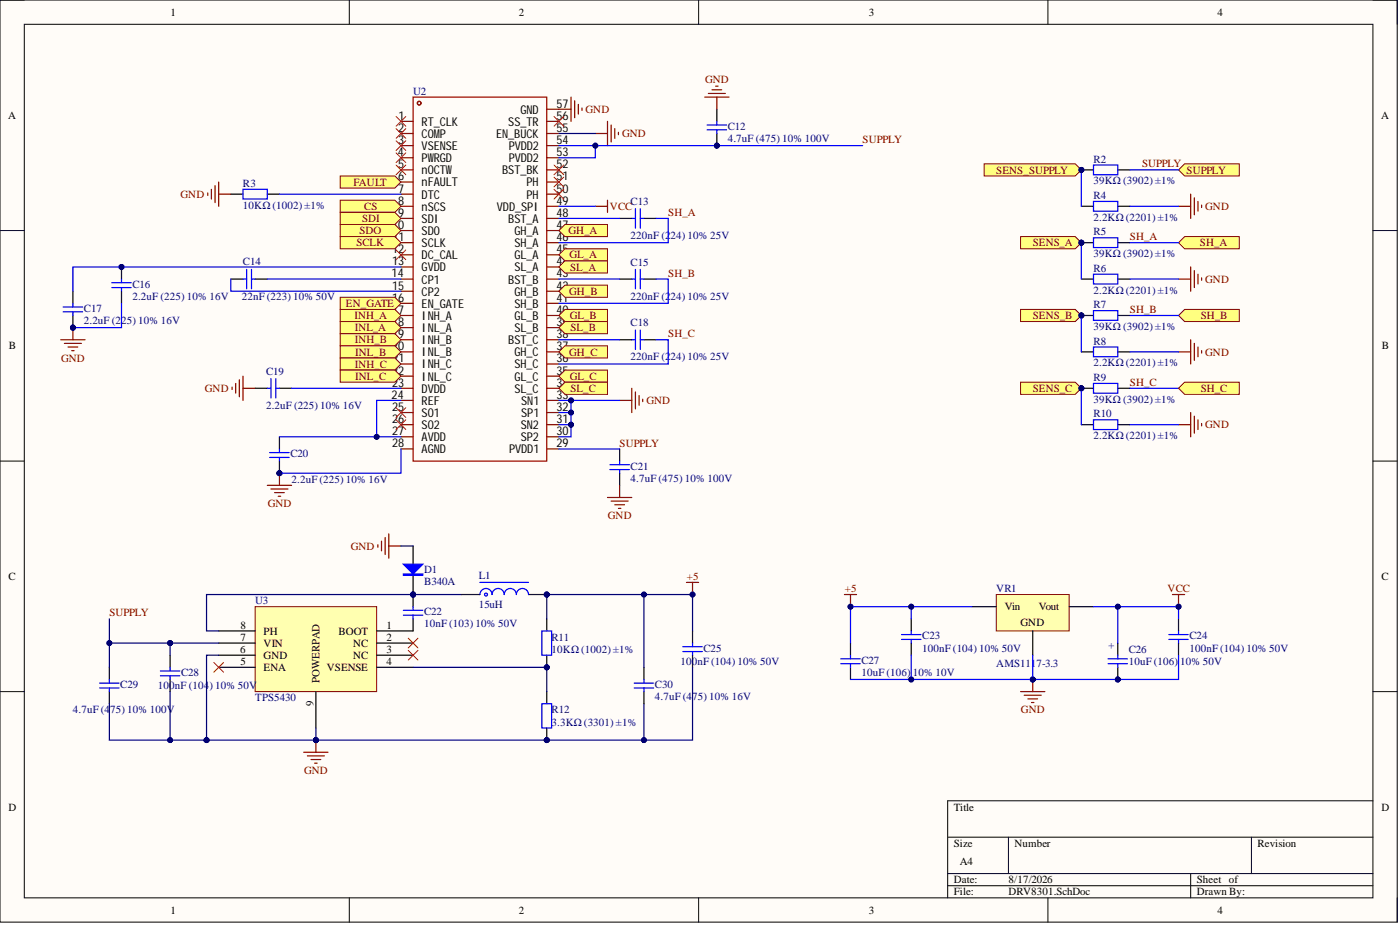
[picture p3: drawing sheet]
<svg xmlns="http://www.w3.org/2000/svg" width="292mm" height="193mm" viewBox="0 0 292 193" stroke-linecap="round" stroke-linejoin="round" font-family="sans-serif">
<defs><g id="words">
<g font-size="2.5">
<text x="108.6" y="23.7">GND</text>
<text x="116.1" y="22.4">57</text>
<text x="83.1" y="27.5">2</text>
<text x="83.1" y="25">1</text>
<text x="88" y="26.2">RT_CLK</text>
<text x="88" y="28.8">COMP</text>
<text x="103.5" y="28.8">EN_BUCK</text>
<text x="106" y="26.2">SS_TR</text>
<text x="116.1" y="27.5">55</text>
<text x="116.1" y="25">56</text>
<text x="83" y="32.6">4</text>
<text x="83.1" y="30">3</text>
<text x="83.1" y="35.1">5</text>
<text x="88" y="31.3">VSENSE</text>
<text x="88" y="33.8">PWRGD</text>
<text x="106.1" y="33.8">PVDD2</text>
<text x="106.1" y="31.3">PVDD2</text>
<text x="116.1" y="35.1">52</text>
<text x="116.1" y="32.6">53</text>
<text x="116.1" y="30">54</text>
<text x="83.1" y="37.6">6</text>
<text x="83.1" y="40.2">7</text>
<text x="88" y="36.4">nOCTW</text>
<text x="88" y="38.9">nFAULT</text>
<text x="88" y="41.4">DTC</text>
<text x="104.8" y="36.4">BST_BK</text>
<text x="109.8" y="41.4">PH</text>
<text x="109.8" y="38.9">PH</text>
<text x="116.1" y="40.2">50</text>
<text x="116.1" y="37.6">51</text>
<text x="81.8" y="47.8">10</text>
<text x="83.1" y="42.7">8</text>
<text x="83.1" y="45.2">9</text>
<text x="88" y="44">nSCS</text>
<text x="88" y="46.5">SDI</text>
<text x="103.7" y="44">VDD_SPI</text>
<text x="106" y="46.5">BST_A</text>
<text x="116.1" y="47.8">47</text>
<text x="116.1" y="45.2">48</text>
<text x="116.1" y="42.7">49</text>
<text x="81.8" y="52.8">12</text>
<text x="81.9" y="50.3">11</text>
<text x="88" y="49">SDO</text>
<text x="88" y="51.6">SCLK</text>
<text x="107.3" y="51.6">SH_A</text>
<text x="107.3" y="49">GH_A</text>
<text x="116.1" y="52.8">45</text>
<text x="116.1" y="50.3">46</text>
<text x="81.7" y="57.9">14</text>
<text x="81.8" y="55.4">13</text>
<text x="88" y="54.1">DC_CAL</text>
<text x="88" y="56.6">GVDD</text>
<text x="88" y="59.2">CP1</text>
<text x="106" y="59.2">BST_B</text>
<text x="107.3" y="56.6">SL_A</text>
<text x="107.3" y="54.1">GL_A</text>
<text x="116.1" y="57.9">43</text>
<text x="116.1" y="55.4">44</text>
<text x="81.8" y="60.4">15</text>
<text x="81.8" y="62.9">16</text>
<text x="81.8" y="65.5">17</text>
<text x="88" y="61.7">CP2</text>
<text x="88" y="64.2">EN_GATE</text>
<text x="107.3" y="64.2">SH_B</text>
<text x="107.3" y="61.7">GH_B</text>
<text x="116.1" y="65.5">40</text>
<text x="116.1" y="62.9">41</text>
<text x="116.1" y="60.4">42</text>
<text x="81.8" y="68">18</text>
<text x="81.8" y="70.5">19</text>
<text x="88" y="66.7">INH_A</text>
<text x="88" y="69.3">INL_A</text>
<text x="88" y="71.8">INH_B</text>
<text x="106" y="71.8">BST_C</text>
<text x="107.3" y="69.3">SL_B</text>
<text x="107.3" y="66.7">GL_B</text>
<text x="116.1" y="70.5">38</text>
<text x="116.1" y="68">39</text>
<text x="81.8" y="73.1">20</text>
<text x="81.9" y="75.6">21</text>
<text x="88" y="74.3">INL_B</text>
<text x="88" y="76.9">INH_C</text>
<text x="107.3" y="76.9">SH_C</text>
<text x="107.3" y="74.3">GH_C</text>
<text x="116.1" y="75.6">36</text>
<text x="116.1" y="73.1">37</text>
<text x="81.7" y="83.2">24</text>
<text x="81.8" y="78.1">22</text>
<text x="81.8" y="80.7">23</text>
<text x="88" y="79.4">INL_C</text>
<text x="88" y="81.9">DVDD</text>
<text x="107.3" y="81.9">SL_C</text>
<text x="107.3" y="79.4">GL_C</text>
<text x="116.1" y="83.2">33</text>
<text x="116.1" y="80.7">34</text>
<text x="116.1" y="78.1">35</text>
<text x="81.8" y="85.7">25</text>
<text x="81.8" y="88.3">26</text>
<text x="88" y="84.5">REF</text>
<text x="88" y="87">SO1</text>
<text x="88" y="89.5">SO2</text>
<text x="108.7" y="89.5">SN2</text>
<text x="108.8" y="87">SP1</text>
<text x="108.8" y="84.5">SN1</text>
<text x="116.1" y="88.3">31</text>
<text x="116.1" y="85.7">32</text>
<text x="81.8" y="90.8">27</text>
<text x="81.8" y="93.3">28</text>
<text x="88" y="92.1">AVDD</text>
<text x="88" y="94.6">AGND</text>
<text x="106.2" y="94.6">PVDD1</text>
<text x="108.7" y="92.1">SP2</text>
<text x="116.1" y="93.3">29</text>
<text x="116.1" y="90.8">30</text>
</g>
<g font-size="2.3">
<text x="35.6" y="3.3">1</text>
<text x="108.2" y="3.3">2</text>
<text x="181.3" y="3.3">3</text>
<text x="254" y="3.3">4</text>
<text x="1.7" y="24.8">A</text>
<text x="288.1" y="24.8">A</text>
<text x="1.9" y="72.9">B</text>
<text x="288.3" y="72.9">B</text>
<text x="1.8" y="121">C</text>
<text x="288.2" y="121">C</text>
<text x="50.2" y="131.1">8</text>
<text x="80.6" y="131.1">1</text>
<text x="209.6" y="127.3">Vin</text>
<text x="212.9" y="130.6">GND</text>
<text x="216.7" y="127.3">Vout</text>
<text x="50.1" y="136.2">6</text>
<text x="50.2" y="133.6">7</text>
<text x="55" y="137.4">GND</text>
<text x="55" y="134.9">VIN</text>
<text x="55" y="132.4">PH</text>
<text x="70.6" y="132.4">BOOT</text>
<text x="73.7" y="134.9">NC</text>
<text x="73.7" y="137.4">NC</text>
<text x="80.6" y="133.6">2</text>
<text x="80.6" y="136.2">3</text>
<text x="50.2" y="138.7">5</text>
<text x="55" y="140">ENA</text>
<text x="66.7" y="142.5" transform="rotate(-90 66.7 142.5)">POWERPAD</text>
<text x="68.2" y="140">VSENSE</text>
<text x="80.6" y="138.7">4</text>
<text x="65.4" y="147.3" transform="rotate(-90 65.4 147.3)">9</text>
<text x="1.8" y="169.1">D</text>
<text x="199" y="169.1">Title</text>
<text x="288.2" y="169.1">D</text>
<text x="199" y="176.7">Size</text>
<text x="211.7" y="176.7">Number</text>
<text x="262.4" y="176.7">Revision</text>
<text x="199" y="184.3">Date:</text>
<text x="200.3" y="180.5">A4</text>
<text x="210.4" y="184.3">8/17/2026</text>
<text x="249.7" y="184.3">Sheet of</text>
<text x="35.6" y="190.6">1</text>
<text x="108.2" y="190.6">2</text>
<text x="181.3" y="190.6">3</text>
<text x="199" y="186.8">File:</text>
<text x="210.4" y="186.8">DRV8301.SchDoc</text>
<text x="249.7" y="186.8">Drawn By:</text>
<text x="254" y="190.6">4</text>
</g>
<g font-size="2.3" fill="#800000">
<text x="147.1" y="17.2">GND</text>
<text x="122.2" y="23.5">GND</text>
<text x="129.8" y="28.6">GND</text>
<text x="180" y="29.9">SUPPLY</text>
<text x="238.3" y="34.9">SUPPLY</text>
<text x="37.7" y="41.3">GND</text>
<text x="73.8" y="38.7">FAULT</text>
<text x="207.9" y="36.2">SENS_SUPPLY</text>
<text x="247.6" y="36.2">SUPPLY</text>
<text x="75.5" y="46.3">SDI</text>
<text x="76" y="43.8">CS</text>
<text x="127.3" y="43.8">VCC</text>
<text x="139.4" y="45.1">SH_A</text>
<text x="251.5" y="43.8">GND</text>
<text x="74.4" y="51.4">SCLK</text>
<text x="75" y="48.9">SDO</text>
<text x="118.6" y="48.9">GH_A</text>
<text x="118.8" y="53.9">GL_A</text>
<text x="215.5" y="51.4">SENS_A</text>
<text x="235.8" y="50.1">SH_A</text>
<text x="250.4" y="51.4">SH_A</text>
<text x="119" y="56.5">SL_A</text>
<text x="139.4" y="57.7">SH_B</text>
<text x="251.5" y="59">GND</text>
<text x="72.2" y="64">EN_GATE</text>
<text x="118.7" y="61.5">GH_B</text>
<text x="235.8" y="65.3">SH_B</text>
<text x="73.9" y="66.6">INH_A</text>
<text x="74" y="69.1">INL_A</text>
<text x="74" y="71.6">INH_B</text>
<text x="118.9" y="66.6">GL_B</text>
<text x="119.1" y="69.1">SL_B</text>
<text x="139.4" y="70.4">SH_C</text>
<text x="215.5" y="66.6">SENS_B</text>
<text x="250.5" y="66.6">SH_B</text>
<text x="12.8" y="75.4">GND</text>
<text x="74" y="76.7">INH_C</text>
<text x="74.1" y="74.2">INL_B</text>
<text x="118.7" y="74.2">GH_C</text>
<text x="251.5" y="74.2">GND</text>
<text x="42.8" y="81.8">GND</text>
<text x="74.1" y="79.2">INL_C</text>
<text x="118.9" y="79.2">GL_C</text>
<text x="119.1" y="81.8">SL_C</text>
<text x="215.5" y="81.8">SENS_C</text>
<text x="235.8" y="80.5">SH_C</text>
<text x="250.5" y="81.8">SH_C</text>
<text x="134.9" y="84.3">GND</text>
<text x="251.5" y="89.4">GND</text>
<text x="129.3" y="93.2">SUPPLY</text>
<text x="55.9" y="105.8">GND</text>
<text x="126.8" y="108.3">GND</text>
<text x="73.2" y="114.7">GND</text>
<text x="143.3" y="121">+5</text>
<text x="176.3" y="123.5">+5</text>
<text x="243.6" y="123.5">VCC</text>
<text x="22.8" y="128.6">SUPPLY</text>
<text x="213" y="148.8">GND</text>
<text x="63.5" y="161.5">GND</text>
</g>
<g font-size="2.3" fill="#000080">
<text x="86.2" y="19.7">U2</text>
<text x="151.8" y="27.1">C12</text>
<text x="151.8" y="29.6">4.7uF (475) 10% 100V</text>
<text x="228.1" y="33.9">R2</text>
<text x="50.7" y="39">R3</text>
<text x="228.1" y="38.5">39KΩ (3902) ±1%</text>
<text x="228.1" y="41.5">R4</text>
<text x="50.7" y="43.5">10KΩ (1002) ±1%</text>
<text x="131.6" y="42.8">C13</text>
<text x="228.1" y="46.1">2.2KΩ (2201) ±1%</text>
<text x="131.6" y="49.9">220nF (2</text>
<text x="139.9" y="49.9">24) 10% 25V</text>
<text x="228.1" y="49.1">R5</text>
<text x="228.1" y="53.7">39KΩ (3902) ±1%</text>
<text x="27.6" y="60">C16</text>
<text x="50.7" y="55.2">C14</text>
<text x="131.6" y="55.4">C15</text>
<text x="228.1" y="56.7">R6</text>
<text x="17.5" y="65.1">C17</text>
<text x="27.6" y="62.5">2.2uF (225) 10% 16V</text>
<text x="50.4" y="62.5">22nF (223) 10% 50V</text>
<text x="131.6" y="62.5">220nF (2</text>
<text x="139.9" y="62.5">24) 10% 25V</text>
<text x="228.1" y="64.3">R7</text>
<text x="228.1" y="61.3">2.2KΩ (2201) ±1%</text>
<text x="17.5" y="67.6">2.2uF (225) 10% 16V</text>
<text x="131.6" y="68.1">C18</text>
<text x="228.1" y="68.9">39KΩ (3902) ±1%</text>
<text x="228.1" y="71.9">R8</text>
<text x="131.6" y="75.2">220nF (2</text>
<text x="139.9" y="75.2">24) 10% 25V</text>
<text x="228.1" y="76.4">2.2KΩ (2201) ±1%</text>
<text x="55.5" y="78.2">C19</text>
<text x="228.1" y="79.5">R9</text>
<text x="55.5" y="85.3">2.2uF (225) 10% 16V</text>
<text x="228.1" y="84">39KΩ (3902) ±1%</text>
<text x="228.1" y="87.1">R10</text>
<text x="60.6" y="95.4">C20</text>
<text x="228.1" y="91.6">2.2KΩ (2201) ±1%</text>
<text x="60.8" y="100.7">2.2uF (225) 10% 16V</text>
<text x="131.6" y="98">C21</text>
<text x="131.6" y="100.5">4.7uF (475) 10% 100V</text>
<text x="88.5" y="119.5">D1</text>
<text x="88.5" y="122">B340A</text>
<text x="99.9" y="120.7">L1</text>
<text x="207.9" y="123.5">VR1</text>
<text x="53.2" y="126.1">U3</text>
<text x="88.5" y="128.3">C22</text>
<text x="88.5" y="130.9">10nF (103) 10% 50V</text>
<text x="99.9" y="126.8">15uH</text>
<text x="115.1" y="133.6">R11</text>
<text x="115.1" y="136.2">10KΩ (1002) ±1%</text>
<text x="146.8" y="135.9">C25</text>
<text x="192.4" y="133.4">C23</text>
<text x="192.4" y="135.9">100nF (104) 10% 50V</text>
<text x="232.5" y="135.4" transform="rotate(-90 232.5 135.4)">+</text>
<text x="235.5" y="136.2">C26</text>
<text x="248.2" y="133.4">C24</text>
<text x="248.2" y="135.9">100nF (104) 10% 50V</text>
<text x="25.1" y="143.5">C29</text>
<text x="33" y="143.8">100nF (104</text>
<text x="37.8" y="141">C28</text>
<text x="43.7" y="143.8">) 10% 50V</text>
<text x="136.6" y="143.5">C30</text>
<text x="142" y="138.7">100nF (104) 10% 50V</text>
<text x="179.7" y="138.5">C27</text>
<text x="179.7" y="141">10uF (106)</text>
<text x="190.5" y="141">10% 10V</text>
<text x="207.9" y="139.2">AMS1117-3.3</text>
<text x="235.5" y="138.7">10uF (106)</text>
<text x="246.2" y="138.7">10% 50V</text>
<text x="15.2" y="148.8">4.7uF (4</text>
<text x="23" y="148.8">75) 10% 100V</text>
<text x="53.2" y="146.3">TPS5430</text>
<text x="115.1" y="148.8">R12</text>
<text x="136.6" y="146.1">4.7uF (475) 10% 16V</text>
<text x="115.1" y="151.4">3.3KΩ (3301) ±1%</text>
</g>
</g></defs>
<path d="M0 0h291.5v192.4h-291.5z" fill-rule="evenodd" fill="#fffcf8"/>
<path d="M0 0h291.5v192.4h-291.5z" fill="none" stroke="#000" stroke-width=".21"/>
<path d="M5.1 5.1h281.4v182.2h-281.4z" fill-rule="evenodd" fill="#fffcf8"/>
<g fill="none" stroke="#000" stroke-width=".21">
<path d="M0 0h5.1M5.1 5.1h281.4v182.2h-281.4zM72.9 0v5.1M145.8 0v5.1M218.6 0v5.1M286.5 0h5v5.1M0 48.1h5.1M286.5 48.1h5M0 96.2h5.1M286.5 96.2h5M0 144.3h5.1M286.5 144.3h5"/>
<path d="M197.7 174.7h88.8M210.4 174.7v7.5M261.1 174.7v7.5M286.5 167.1h-88.8v20.2M72.9 187.3v5.1M145.8 187.3v5.1M197.7 182.2h88.8M197.7 184.8h88.8M218.6 187.3v5.1M248.4 182.2v5.1M291.5 187.3v5.1"/>
</g>
<path d="M48.2 40.5h2.5M55.8 40.5h2.5" fill="none" stroke="#000" stroke-width=".25"/>
<path d="M50.7 39.5h5.1v2h-5.1z" fill="none" stroke="#00f" stroke-width=".25"/>
<circle cx="15.2" cy="68.3" r=".51" fill="#000080"/>
<circle cx="15.2" cy="68.3" r=".51" fill="none" stroke="#000080" stroke-width=".21"/>
<path d="M15.2 65.8v2.5" fill="none" stroke="#000" stroke-width=".25"/>
<circle cx="15.2" cy="68.3" r=".51" fill="#000080"/>
<circle cx="15.2" cy="68.3" r=".51" fill="none" stroke="#000080" stroke-width=".21"/>
<path d="M15.2 60.8v2.5" fill="none" stroke="#000" stroke-width=".25"/>
<path d="M13.2 64h4M13.2 65.1h4M15.2 63.3v.7M15.2 65.1v.7" fill="none" stroke="#00f" stroke-width=".25"/>
<circle cx="25.3" cy="55.7" r=".51" fill="#000080"/>
<circle cx="25.3" cy="55.7" r=".51" fill="none" stroke="#000080" stroke-width=".21"/>
<path d="M25.3 55.7v2.5M25.3 60.8v2.5" fill="none" stroke="#000" stroke-width=".25"/>
<circle cx="25.3" cy="55.7" r=".51" fill="#000080"/>
<circle cx="25.3" cy="55.7" r=".51" fill="none" stroke="#000080" stroke-width=".21"/>
<path d="M23.3 59h4.1M23.3 60h4.1M25.3 58.2v.8M25.3 60v.8M50.7 58.2h.8M51.5 56.2v4M52.5 56.2v4M52.5 58.2h.7M56.5 79v4M57.5 79v4M55.8 81h.7M57.5 81h.8" fill="none" stroke="#00f" stroke-width=".25"/>
<path d="M48.2 58.2h2.5M53.2 58.2h2.6M53.2 81h2.6M58.3 81h2.5" fill="none" stroke="#000" stroke-width=".25"/>
<circle cx="58.3" cy="98.7" r=".51" fill="#000080"/>
<circle cx="58.3" cy="98.7" r=".51" fill="none" stroke="#000080" stroke-width=".21"/>
<path d="M58.3 96.2v2.5" fill="none" stroke="#000" stroke-width=".25"/>
<circle cx="58.3" cy="98.7" r=".51" fill="#000080"/>
<circle cx="58.3" cy="98.7" r=".51" fill="none" stroke="#000080" stroke-width=".21"/>
<path d="M58.3 91.1v2.6" fill="none" stroke="#000" stroke-width=".25"/>
<path d="M56.3 94.4h4M56.3 95.4h4M58.3 93.7v.7M58.3 95.4v.8" fill="none" stroke="#00f" stroke-width=".25"/>
<circle cx="149.6" cy="30.4" r=".51" fill="#000080"/>
<circle cx="149.6" cy="30.4" r=".51" fill="none" stroke="#000080" stroke-width=".21"/>
<path d="M149.6 27.8v2.6" fill="none" stroke="#000" stroke-width=".25"/>
<circle cx="149.6" cy="30.4" r=".51" fill="#000080"/>
<circle cx="149.6" cy="30.4" r=".51" fill="none" stroke="#000080" stroke-width=".21"/>
<path d="M149.6 22.8v2.5M129.3 45.6h2.5M129.3 58.2h2.5M134.4 45.6h2.5M134.4 58.2h2.5M129.3 70.9h2.5M134.4 70.9h2.5M129.3 93.7v2.5M129.3 98.7v2.6" fill="none" stroke="#000" stroke-width=".25"/>
<g fill="none" stroke="#00f" stroke-width=".25">
<path d="M147.5 26.1h4.1M147.5 27.1h4.1M149.6 25.3v.8M149.6 27.1v.7M131.8 45.6h.8M131.8 58.2h.8M132.6 43.5v4.1M132.6 56.2v4M133.6 43.5v4.1M133.6 56.2v4M133.6 45.6h.8M133.6 58.2h.8"/>
<path d="M131.8 70.9h.8M132.6 68.9v4M133.6 68.9v4M133.6 70.9h.8M127.3 96.9h4M127.3 98h4M129.3 96.2v.7M129.3 98v.7"/>
</g>
<g fill="none" stroke="#a00000" stroke-width=".25">
<path d="M86.2 20.3h27.9v75.9h-27.9z"/>
<circle cx="87.5" cy="21.5" r=".38"/>
</g>
<g fill="none" stroke="#800" stroke-width=".25">
<path d="M83.7 25.3h2.5M83.7 27.8h2.5M83.7 30.4h2.5M83.7 32.9h2.5M83.7 35.4h2.5M83.7 38h2.5M114.1 25.3h2.5M114.1 27.8h2.5M114.1 30.4h2.5M114.1 32.9h2.5M114.1 35.4h2.5M114.1 38h2.5"/>
<path d="M114.1 22.8h2.5M83.7 40.5h2.5M83.7 43h2.5M83.7 45.6h2.5M83.7 48.1h2.5M83.7 50.6h2.5M83.7 53.2h2.5M83.7 55.7h2.5M83.7 58.2h2.5M114.1 40.5h2.5M114.1 43h2.5M114.1 45.6h2.5"/>
<path d="M114.1 48.1h2.5M114.1 50.6h2.5M114.1 53.2h2.5M114.1 55.7h2.5M114.1 58.2h2.5M83.7 60.8h2.5M83.7 63.3h2.5M83.7 65.8h2.5M83.7 68.3h2.5M83.7 70.9h2.5M83.7 73.4h2.5M83.7 75.9h2.5"/>
<path d="M83.7 78.5h2.5M114.1 60.8h2.5M114.1 63.3h2.5M114.1 65.8h2.5M114.1 68.3h2.5M114.1 70.9h2.5M114.1 73.4h2.5M114.1 75.9h2.5M114.1 78.5h2.5M83.7 81h2.5M83.7 83.5h2.5M83.7 86.1h2.5"/>
<path d="M83.7 88.6h2.5M83.7 91.1h2.5M83.7 93.7h2.5M114.1 81h2.5M114.1 83.5h2.5M114.1 86.1h2.5M114.1 88.6h2.5M114.1 91.1h2.5M114.1 93.7h2.5"/>
</g>
<circle cx="225.6" cy="35.4" r=".51" fill="#000080"/>
<circle cx="225.6" cy="35.4" r=".51" fill="none" stroke="#000080" stroke-width=".21"/>
<path d="M225.6 35.4h2.5M233.2 35.4h2.6" fill="none" stroke="#000" stroke-width=".25"/>
<circle cx="225.6" cy="35.4" r=".51" fill="#000080"/>
<circle cx="225.6" cy="35.4" r=".51" fill="none" stroke="#000080" stroke-width=".21"/>
<path d="M228.1 34.4h5.1v2.1h-5.1z" fill="none" stroke="#00f" stroke-width=".25"/>
<circle cx="225.6" cy="50.6" r=".51" fill="#000080"/>
<circle cx="225.6" cy="50.6" r=".51" fill="none" stroke="#000080" stroke-width=".21"/>
<path d="M225.6 50.6h2.5M233.2 50.6h2.6" fill="none" stroke="#000" stroke-width=".25"/>
<circle cx="225.6" cy="50.6" r=".51" fill="#000080"/>
<circle cx="225.6" cy="50.6" r=".51" fill="none" stroke="#000080" stroke-width=".21"/>
<path d="M228.1 49.6h5.1v2h-5.1z" fill="none" stroke="#00f" stroke-width=".25"/>
<circle cx="225.6" cy="65.8" r=".51" fill="#000080"/>
<circle cx="225.6" cy="65.8" r=".51" fill="none" stroke="#000080" stroke-width=".21"/>
<path d="M225.6 65.8h2.5M233.2 65.8h2.6" fill="none" stroke="#000" stroke-width=".25"/>
<circle cx="225.6" cy="65.8" r=".51" fill="#000080"/>
<circle cx="225.6" cy="65.8" r=".51" fill="none" stroke="#000080" stroke-width=".21"/>
<path d="M228.1 64.8h5.1v2h-5.1z" fill="none" stroke="#00f" stroke-width=".25"/>
<circle cx="225.6" cy="81" r=".51" fill="#000080"/>
<circle cx="225.6" cy="81" r=".51" fill="none" stroke="#000080" stroke-width=".21"/>
<path d="M225.6 81h2.5M233.2 81h2.6" fill="none" stroke="#000" stroke-width=".25"/>
<circle cx="225.6" cy="81" r=".51" fill="#000080"/>
<circle cx="225.6" cy="81" r=".51" fill="none" stroke="#000080" stroke-width=".21"/>
<path d="M228.1 42h5.1v2h-5.1zM228.1 57.2h5.1v2h-5.1zM228.1 80h5.1v2h-5.1zM228.1 72.4h5.1v2h-5.1zM228.1 87.6h5.1v2h-5.1z" fill="none" stroke="#00f" stroke-width=".25"/>
<path d="M225.6 43h2.5M225.6 58.2h2.5M233.2 43h2.6M233.2 58.2h2.6M225.6 73.4h2.5M233.2 73.4h2.6M225.6 88.6h2.5M233.2 88.6h2.6" fill="none" stroke="#000" stroke-width=".25"/>
<path d="M205.3 34.2h19l1.3 1.2-1.3 1.3h-19z" fill-rule="evenodd" fill="#ffff80"/>
<path d="M205.3 34.2h19l1.3 1.2-1.3 1.3h-19z" fill="none" stroke="#800000" stroke-width=".21"/>
<circle cx="225.6" cy="35.4" r=".51" fill="#000080"/>
<circle cx="225.6" cy="35.4" r=".51" fill="none" stroke="#000080" stroke-width=".21"/>
<path d="M212.9 49.4h11.4l1.3 1.2-1.3 1.3h-11.4z" fill-rule="evenodd" fill="#ffff80"/>
<path d="M212.9 49.4h11.4l1.3 1.2-1.3 1.3h-11.4z" fill="none" stroke="#800000" stroke-width=".21"/>
<circle cx="225.6" cy="50.6" r=".51" fill="#000080"/>
<circle cx="225.6" cy="50.6" r=".51" fill="none" stroke="#000080" stroke-width=".21"/>
<path d="M212.9 79.7h11.4l1.3 1.3-1.3 1.3h-11.4z" fill-rule="evenodd" fill="#ffff80"/>
<path d="M212.9 79.7h11.4l1.3 1.3-1.3 1.3h-11.4z" fill="none" stroke="#800000" stroke-width=".21"/>
<circle cx="225.6" cy="81" r=".51" fill="#000080"/>
<circle cx="225.6" cy="81" r=".51" fill="none" stroke="#000080" stroke-width=".21"/>
<path d="M212.9 64.5h11.4l1.3 1.3-1.3 1.3h-11.4z" fill-rule="evenodd" fill="#ffff80"/>
<path d="M212.9 64.5h11.4l1.3 1.3-1.3 1.3h-11.4z" fill="none" stroke="#800000" stroke-width=".21"/>
<circle cx="225.6" cy="65.8" r=".51" fill="#000080"/>
<circle cx="225.6" cy="65.8" r=".51" fill="none" stroke="#000080" stroke-width=".21"/>
<path d="M245.9 35.4l1.3-1.2h11.4v2.5h-11.4z" fill-rule="evenodd" fill="#ffff80"/>
<path d="M245.9 35.4l1.3-1.2h11.4v2.5h-11.4z" fill="none" stroke="#800000" stroke-width=".21"/>
<path d="M245.9 50.6l1.3-1.2h11.4v2.5h-11.4z" fill-rule="evenodd" fill="#ffff80"/>
<path d="M245.9 50.6l1.3-1.2h11.4v2.5h-11.4z" fill="none" stroke="#800000" stroke-width=".21"/>
<path d="M245.9 65.8l1.3-1.3h11.4v2.6h-11.4z" fill-rule="evenodd" fill="#ffff80"/>
<path d="M245.9 65.8l1.3-1.3h11.4v2.6h-11.4z" fill="none" stroke="#800000" stroke-width=".21"/>
<g fill="none" stroke="#800000" stroke-width=".25">
<path d="M245.9 43h2.5M245.9 58.2h2.5M248.4 40.5v5.1M248.4 55.7v5.1M249.2 41.3v3.5M249.2 56.5v3.5M249.9 42v2M249.9 57.2v2M250.7 42.8v.5M250.7 58v.5M245.9 73.4h2.5M248.4 70.9v5"/>
<path d="M249.2 71.6v3.6M249.9 72.4v2M250.7 73.2v.5M245.9 88.6h2.5M248.4 86.1v5M249.2 86.8v3.6M249.9 87.6v2M250.7 88.3v.5"/>
</g>
<path d="M207.9 124h15.2v7.6h-15.2z" fill-rule="evenodd" fill="#ffffb0"/>
<path d="M207.9 124h15.2v7.6h-15.2z" fill="none" stroke="#800000" stroke-width=".21"/>
<path d="M177.4 134.2v2.5M177.4 139.2v2.5M190.1 129.1v2.5M190.1 134.2v2.5M202.8 126.6h5.1M215.5 131.6v5.1M223.1 126.6h5M245.9 129.1v2.5M245.9 134.2v2.5" fill="none" stroke="#000" stroke-width=".25"/>
<path d="M175.4 137.4h4.1M175.4 138.5h4.1M177.4 136.7v.7M177.4 138.5v.7M188.1 132.4h4.1M188.1 133.4h4.1M190.1 131.6v.8M190.1 133.4v.8M243.9 132.4h4M243.9 133.4h4M245.9 131.6v.8M245.9 133.4v.8" fill="none" stroke="#00f" stroke-width=".25"/>
<path d="M82.6 31.9l2.1 2M82.6 34.4l2.1 2.1M84.7 31.9l-2.1 2M84.7 34.4l-2.1 2.1" fill="none" stroke="#f00" stroke-width=".21"/>
<path d="M71 36.7h11.4l1.3 1.3-1.3 1.2h-11.4z" fill-rule="evenodd" fill="#ffff80"/>
<path d="M71 36.7h11.4l1.3 1.3-1.3 1.2h-11.4z" fill="none" stroke="#800000" stroke-width=".21"/>
<path d="M44.1 39.5v2M44.9 38.7v3.6M45.6 38v5M43.3 40.3v.5M45.6 40.5h2.6" fill="none" stroke="#800000" stroke-width=".25"/>
<path d="M71 41.8h11.4l1.3 1.2-1.3 1.3h-11.4z" fill-rule="evenodd" fill="#ffff80"/>
<path d="M71 41.8h11.4l1.3 1.2-1.3 1.3h-11.4z" fill="none" stroke="#800000" stroke-width=".21"/>
<path d="M71 44.3h11.4l1.3 1.3-1.3 1.2h-11.4z" fill-rule="evenodd" fill="#ffff80"/>
<path d="M71 44.3h11.4l1.3 1.3-1.3 1.2h-11.4z" fill="none" stroke="#800000" stroke-width=".21"/>
<path d="M71 46.8h11.4l1.3 1.3-1.3 1.3h-11.4z" fill-rule="evenodd" fill="#ffff80"/>
<path d="M71 46.8h11.4l1.3 1.3-1.3 1.3h-11.4z" fill="none" stroke="#800000" stroke-width=".21"/>
<path d="M71 49.4h11.4l1.3 1.2-1.3 1.3h-11.4z" fill-rule="evenodd" fill="#ffff80"/>
<path d="M71 49.4h11.4l1.3 1.2-1.3 1.3h-11.4z" fill="none" stroke="#800000" stroke-width=".21"/>
<path d="M82.6 52.1l2.1 2.1M84.7 52.1l-2.1 2.1" fill="none" stroke="#f00" stroke-width=".21"/>
<path d="M12.7 70.9h5M13.4 71.6h3.6M14.2 72.4h2M15 73.2h.5M15.2 68.3v2.6" fill="none" stroke="#800000" stroke-width=".25"/>
<circle cx="15.2" cy="68.3" r=".51" fill="#000080"/>
<circle cx="15.2" cy="68.3" r=".51" fill="none" stroke="#000080" stroke-width=".21"/>
<path d="M71 62h11.4l1.3 1.3-1.3 1.2h-11.4z" fill-rule="evenodd" fill="#ffff80"/>
<path d="M71 62h11.4l1.3 1.3-1.3 1.2h-11.4z" fill="none" stroke="#800000" stroke-width=".21"/>
<path d="M71 64.5h11.4l1.3 1.3-1.3 1.3h-11.4z" fill-rule="evenodd" fill="#ffff80"/>
<path d="M71 64.5h11.4l1.3 1.3-1.3 1.3h-11.4z" fill="none" stroke="#800000" stroke-width=".21"/>
<path d="M71 67.1h11.4l1.3 1.2-1.3 1.3h-11.4z" fill-rule="evenodd" fill="#ffff80"/>
<path d="M71 67.1h11.4l1.3 1.2-1.3 1.3h-11.4z" fill="none" stroke="#800000" stroke-width=".21"/>
<path d="M71 69.6h11.4l1.3 1.3-1.3 1.2h-11.4z" fill-rule="evenodd" fill="#ffff80"/>
<path d="M71 69.6h11.4l1.3 1.3-1.3 1.2h-11.4z" fill="none" stroke="#800000" stroke-width=".21"/>
<path d="M71 72.1h11.4l1.3 1.3-1.3 1.3h-11.4z" fill-rule="evenodd" fill="#ffff80"/>
<path d="M71 72.1h11.4l1.3 1.3-1.3 1.3h-11.4z" fill="none" stroke="#800000" stroke-width=".21"/>
<path d="M71 74.7h11.4l1.3 1.2-1.3 1.3h-11.4z" fill-rule="evenodd" fill="#ffff80"/>
<path d="M71 74.7h11.4l1.3 1.2-1.3 1.3h-11.4z" fill="none" stroke="#800000" stroke-width=".21"/>
<path d="M71 77.2h11.4l1.3 1.3-1.3 1.2h-11.4z" fill-rule="evenodd" fill="#ffff80"/>
<path d="M71 77.2h11.4l1.3 1.3-1.3 1.2h-11.4z" fill="none" stroke="#800000" stroke-width=".21"/>
<path d="M49.2 80v2M49.9 79.2v3.6M50.7 78.5v5M48.4 80.7v.6M50.7 81h2.5M58.3 98.7v2.6M55.8 101.3h5M56.5 102h3.6M57.3 102.8h2M58.1 103.5h.5" fill="none" stroke="#800000" stroke-width=".25"/>
<circle cx="58.3" cy="98.7" r=".51" fill="#000080"/>
<circle cx="58.3" cy="98.7" r=".51" fill="none" stroke="#000080" stroke-width=".21"/>
<path d="M82.6 85.1l2.1 2M82.6 87.6l2.1 2M84.7 85.1l-2.1 2M84.7 87.6l-2.1 2" fill="none" stroke="#f00" stroke-width=".21"/>
<g fill="none" stroke="#800000" stroke-width=".25">
<path d="M147.8 19.5h3.5M148.5 18.7h2.1M149.3 18h.5M116.6 22.8h2.5M119.1 20.3v5M119.9 21v3.6M120.7 21.8v2M121.4 22.5v.5M147 20.3h5.1M149.6 20.3v2.5M212.9 144.3h5.1M213.7 145h3.5"/>
<path d="M214.5 145.8h2M215.2 146.6h.5M215.5 141.7v2.6"/>
</g>
<circle cx="215.5" cy="141.7" r=".51" fill="#000080"/>
<circle cx="215.5" cy="141.7" r=".51" fill="none" stroke="#000080" stroke-width=".21"/>
<path d="M176.2 124h2.5M177.4 124v2.6" fill="none" stroke="#800000" stroke-width=".25"/>
<circle cx="177.4" cy="126.6" r=".51" fill="#000080"/>
<circle cx="177.4" cy="126.6" r=".51" fill="none" stroke="#000080" stroke-width=".21"/>
<path d="M244.6 124h2.6M245.9 124v2.6" fill="none" stroke="#800000" stroke-width=".25"/>
<circle cx="245.9" cy="126.6" r=".51" fill="#000080"/>
<circle cx="245.9" cy="126.6" r=".51" fill="none" stroke="#000080" stroke-width=".21"/>
<path d="M124.2 43h2.5M126.7 41.8v2.5" fill="none" stroke="#800000" stroke-width=".25"/>
<path d="M116.6 48.1l1.3-1.3h8.8v2.6h-8.8z" fill-rule="evenodd" fill="#ffff80"/>
<path d="M116.6 48.1l1.3-1.3h8.8v2.6h-8.8z" fill="none" stroke="#800000" stroke-width=".21"/>
<path d="M116.6 53.2l1.3-1.3h8.8v2.5h-8.8z" fill-rule="evenodd" fill="#ffff80"/>
<path d="M116.6 53.2l1.3-1.3h8.8v2.5h-8.8z" fill="none" stroke="#800000" stroke-width=".21"/>
<path d="M116.6 55.7l1.3-1.3h8.8v2.6h-8.8z" fill-rule="evenodd" fill="#ffff80"/>
<path d="M116.6 55.7l1.3-1.3h8.8v2.6h-8.8z" fill="none" stroke="#800000" stroke-width=".21"/>
<path d="M116.6 60.8l1.3-1.3h8.8v2.5h-8.8z" fill-rule="evenodd" fill="#ffff80"/>
<path d="M116.6 60.8l1.3-1.3h8.8v2.5h-8.8z" fill="none" stroke="#800000" stroke-width=".21"/>
<path d="M116.6 65.8l1.3-1.3h8.8v2.6h-8.8z" fill-rule="evenodd" fill="#ffff80"/>
<path d="M116.6 65.8l1.3-1.3h8.8v2.6h-8.8z" fill="none" stroke="#800000" stroke-width=".21"/>
<path d="M116.6 68.3l1.3-1.2h8.8v2.5h-8.8z" fill-rule="evenodd" fill="#ffff80"/>
<path d="M116.6 68.3l1.3-1.2h8.8v2.5h-8.8z" fill="none" stroke="#800000" stroke-width=".21"/>
<path d="M116.6 73.4l1.3-1.3h8.8v2.6h-8.8z" fill-rule="evenodd" fill="#ffff80"/>
<path d="M116.6 73.4l1.3-1.3h8.8v2.6h-8.8z" fill="none" stroke="#800000" stroke-width=".21"/>
<path d="M116.6 78.5l1.3-1.3h8.8v2.5h-8.8z" fill-rule="evenodd" fill="#ffff80"/>
<path d="M116.6 78.5l1.3-1.3h8.8v2.5h-8.8z" fill="none" stroke="#800000" stroke-width=".21"/>
<path d="M116.6 81l1.3-1.3h8.8v2.6h-8.8z" fill-rule="evenodd" fill="#ffff80"/>
<path d="M116.6 81l1.3-1.3h8.8v2.6h-8.8z" fill="none" stroke="#800000" stroke-width=".21"/>
<path d="M129.3 83.5h2.5M131.8 81v5.1M132.6 81.8v3.5M133.3 82.5v2M134.1 83.3v.5M126.7 103.8h5.1M127.5 104.5h3.6M128.3 105.3h2M129 106.1h.5M129.3 101.3v2.5" fill="none" stroke="#800000" stroke-width=".25"/>
<circle cx="233.2" cy="141.7" r=".51" fill="#000080"/>
<circle cx="233.2" cy="141.7" r=".51" fill="none" stroke="#000080" stroke-width=".21"/>
<path d="M233.2 139.2v2.5" fill="none" stroke="#000" stroke-width=".25"/>
<circle cx="233.2" cy="141.7" r=".51" fill="#000080"/>
<circle cx="233.2" cy="141.7" r=".51" fill="none" stroke="#000080" stroke-width=".21"/>
<path d="M233.2 134.2v2.5" fill="none" stroke="#000" stroke-width=".25"/>
<path d="M231.2 137.4h4M231.2 138.5h4M233.2 136.7v.7M233.2 138.5v.7" fill="none" stroke="#00f" stroke-width=".25"/>
<path d="M124.2 27.8h2.5M126.7 25.3v5.1M127.5 26.1v3.5M128.3 26.8v2.1M129 27.6v.5" fill="none" stroke="#800000" stroke-width=".25"/>
<g fill="none" stroke="#f00" stroke-width=".21">
<path d="M82.6 29.4l2.1 2M82.6 24.3l2.1 2M82.6 26.8l2.1 2.1M84.7 29.4l-2.1 2M84.7 24.3l-2.1 2M84.7 26.8l-2.1 2.1M115.6 24.3l2 2M115.6 34.4l2 2.1M115.6 37l2 2M115.6 39.5l2 2M117.6 24.3l-2 2M117.6 34.4l-2 2.1"/>
<path d="M117.6 37l-2 2M117.6 39.5l-2 2"/>
</g>
<path d="M53.2 126.6h25.4v17.7h-25.4z" fill-rule="evenodd" fill="#ffffb0"/>
<path d="M53.2 126.6h25.4v17.7h-25.4z" fill="none" stroke="#800000" stroke-width=".21"/>
<path d="M45.6 131.6h7.6M45.6 134.2h7.6M45.6 136.7h7.6M45.6 139.2h7.6M78.6 131.6h7.6M78.6 134.2h7.6M78.6 136.7h7.6M78.6 139.2h7.6M65.9 144.3v7.6" fill="none" stroke="#000" stroke-width=".25"/>
<path d="M78.8 113.7v.5M79.6 112.9v2M80.4 112.1v3.6M81.1 111.4v5M81.1 113.9h2.6M63.4 156.9h5M64.1 157.7h3.6M64.9 158.5h2M65.7 159.2h.5M65.9 154.4v2.5" fill="none" stroke="#800000" stroke-width=".25"/>
<circle cx="65.9" cy="154.4" r=".51" fill="#000080"/>
<circle cx="65.9" cy="154.4" r=".51" fill="none" stroke="#000080" stroke-width=".21"/>
<circle cx="86.2" cy="124" r=".51" fill="#000080"/>
<circle cx="86.2" cy="124" r=".51" fill="none" stroke="#000080" stroke-width=".21"/>
<path d="M86.2 124v2.6M86.2 129.1v2.5" fill="none" stroke="#000" stroke-width=".25"/>
<circle cx="86.2" cy="124" r=".51" fill="#000080"/>
<circle cx="86.2" cy="124" r=".51" fill="none" stroke="#000080" stroke-width=".21"/>
<path d="M84.2 127.3h4M84.2 128.3h4M86.2 126.6v.7M86.2 128.3v.8" fill="none" stroke="#00f" stroke-width=".25"/>
<circle cx="114.1" cy="154.4" r=".51" fill="#000080"/>
<circle cx="114.1" cy="154.4" r=".51" fill="none" stroke="#000080" stroke-width=".21"/>
<path d="M114.1 144.3v2.5M114.1 151.9v2.5" fill="none" stroke="#000" stroke-width=".25"/>
<circle cx="114.1" cy="154.4" r=".51" fill="#000080"/>
<circle cx="114.1" cy="154.4" r=".51" fill="none" stroke="#000080" stroke-width=".21"/>
<path d="M113.1 146.8h2v5.1h-2z" fill="none" stroke="#00f" stroke-width=".25"/>
<circle cx="114.1" cy="139.2" r=".51" fill="#000080"/>
<circle cx="114.1" cy="139.2" r=".51" fill="none" stroke="#000080" stroke-width=".21"/>
<path d="M114.1 129.1v2.5M114.1 136.7v2.5" fill="none" stroke="#000" stroke-width=".25"/>
<circle cx="114.1" cy="139.2" r=".51" fill="#000080"/>
<circle cx="114.1" cy="139.2" r=".51" fill="none" stroke="#000080" stroke-width=".21"/>
<g fill="none" stroke="#00f" stroke-width=".25">
<path d="M225.6 81v7.6M33.5 140h4M35.5 139.2v.8M113.1 131.6h2v5.1h-2zM142.5 134.9h4M142.5 135.9h4M144.5 134.2v.7M144.5 135.9v.8M20.8 142.5h4M20.8 143.5h4M22.8 141.7v.8M22.8 143.5v.8"/>
<path d="M33.5 141h4M35.5 141v.7"/>
</g>
<path d="M22.8 139.2v2.5M35.5 136.7v2.5M144.5 131.6v2.6M144.5 136.7v2.5M22.8 144.3v2.5M35.5 141.7v2.6" fill="none" stroke="#000" stroke-width=".25"/>
<path d="M44.6 138.2l2 2M46.6 138.2l-2 2M85.2 133.1l2 2.1M85.2 135.7l2 2M87.2 133.1l-2 2.1M87.2 135.7l-2 2" fill="none" stroke="#f00" stroke-width=".21"/>
<circle cx="225.6" cy="81" r=".51" fill="#000080"/>
<circle cx="225.6" cy="81" r=".51" fill="none" stroke="#000080" stroke-width=".21"/>
<path d="M225.6 65.8v7.6" fill="none" stroke="#00f" stroke-width=".25"/>
<circle cx="225.6" cy="65.8" r=".51" fill="#000080"/>
<circle cx="225.6" cy="65.8" r=".51" fill="none" stroke="#000080" stroke-width=".21"/>
<path d="M225.6 50.6v7.6" fill="none" stroke="#00f" stroke-width=".25"/>
<circle cx="225.6" cy="50.6" r=".51" fill="#000080"/>
<circle cx="225.6" cy="50.6" r=".51" fill="none" stroke="#000080" stroke-width=".21"/>
<path d="M225.6 35.4v7.6" fill="none" stroke="#00f" stroke-width=".25"/>
<circle cx="225.6" cy="35.4" r=".51" fill="#000080"/>
<circle cx="225.6" cy="35.4" r=".51" fill="none" stroke="#000080" stroke-width=".21"/>
<path d="M58.3 40.5h25.4M235.8 58.2h10.1M235.8 43h10.1M25.3 63.3v5h-10.1M235.8 73.4h10.1M235.8 88.6h10.1" fill="none" stroke="#00f" stroke-width=".25"/>
<circle cx="15.2" cy="68.3" r=".51" fill="#000080"/>
<circle cx="15.2" cy="68.3" r=".51" fill="none" stroke="#000080" stroke-width=".21"/>
<path d="M48.2 58.2v2.6h35.5M55.8 58.2h27.9M83.7 55.7h-68.5v5.1" fill="none" stroke="#00f" stroke-width=".25"/>
<circle cx="25.3" cy="55.7" r=".51" fill="#000080"/>
<circle cx="25.3" cy="55.7" r=".51" fill="none" stroke="#000080" stroke-width=".21"/>
<path d="M60.8 81h22.9M83.7 83.5h-5.1v7.6h-20.3" fill="none" stroke="#00f" stroke-width=".25"/>
<circle cx="78.6" cy="91.1" r=".51" fill="#000080"/>
<circle cx="78.6" cy="91.1" r=".51" fill="none" stroke="#000080" stroke-width=".21"/>
<path d="M78.6 91.1h5.1" fill="none" stroke="#00f" stroke-width=".25"/>
<circle cx="78.6" cy="91.1" r=".51" fill="#000080"/>
<circle cx="78.6" cy="91.1" r=".51" fill="none" stroke="#000080" stroke-width=".21"/>
<path d="M83.7 93.7v5h-25.4" fill="none" stroke="#00f" stroke-width=".25"/>
<circle cx="58.3" cy="98.7" r=".51" fill="#000080"/>
<circle cx="58.3" cy="98.7" r=".51" fill="none" stroke="#000080" stroke-width=".21"/>
<path d="M116.6 30.4h7.6v2.5h-7.6" fill="none" stroke="#00f" stroke-width=".25"/>
<circle cx="124.2" cy="30.4" r=".51" fill="#000080"/>
<circle cx="124.2" cy="30.4" r=".51" fill="none" stroke="#000080" stroke-width=".21"/>
<path d="M202.8 126.6h-25.4v7.6" fill="none" stroke="#00f" stroke-width=".25"/>
<circle cx="177.4" cy="126.6" r=".51" fill="#000080"/>
<circle cx="177.4" cy="126.6" r=".51" fill="none" stroke="#000080" stroke-width=".21"/>
<circle cx="190.1" cy="126.6" r=".51" fill="#000080"/>
<circle cx="190.1" cy="126.6" r=".51" fill="none" stroke="#000080" stroke-width=".21"/>
<path d="M190.1 126.6v2.5" fill="none" stroke="#00f" stroke-width=".25"/>
<circle cx="190.1" cy="126.6" r=".51" fill="#000080"/>
<circle cx="190.1" cy="126.6" r=".51" fill="none" stroke="#000080" stroke-width=".21"/>
<path d="M228.1 126.6h17.8v2.5" fill="none" stroke="#00f" stroke-width=".25"/>
<circle cx="233.2" cy="126.6" r=".51" fill="#000080"/>
<circle cx="233.2" cy="126.6" r=".51" fill="none" stroke="#000080" stroke-width=".21"/>
<circle cx="245.9" cy="126.6" r=".51" fill="#000080"/>
<circle cx="245.9" cy="126.6" r=".51" fill="none" stroke="#000080" stroke-width=".21"/>
<path d="M233.2 126.6v7.6" fill="none" stroke="#00f" stroke-width=".25"/>
<circle cx="233.2" cy="126.6" r=".51" fill="#000080"/>
<circle cx="233.2" cy="126.6" r=".51" fill="none" stroke="#000080" stroke-width=".21"/>
<path d="M245.9 136.7v5h-68.5" fill="none" stroke="#00f" stroke-width=".25"/>
<circle cx="233.2" cy="141.7" r=".51" fill="#000080"/>
<circle cx="233.2" cy="141.7" r=".51" fill="none" stroke="#000080" stroke-width=".21"/>
<circle cx="215.5" cy="141.7" r=".51" fill="#000080"/>
<circle cx="215.5" cy="141.7" r=".51" fill="none" stroke="#000080" stroke-width=".21"/>
<circle cx="190.1" cy="141.7" r=".51" fill="#000080"/>
<circle cx="190.1" cy="141.7" r=".51" fill="none" stroke="#000080" stroke-width=".21"/>
<path d="M190.1 136.7v5" fill="none" stroke="#00f" stroke-width=".25"/>
<circle cx="190.1" cy="141.7" r=".51" fill="#000080"/>
<circle cx="190.1" cy="141.7" r=".51" fill="none" stroke="#000080" stroke-width=".21"/>
<path d="M215.5 136.7v5" fill="none" stroke="#00f" stroke-width=".25"/>
<circle cx="215.5" cy="141.7" r=".51" fill="#000080"/>
<circle cx="215.5" cy="141.7" r=".51" fill="none" stroke="#000080" stroke-width=".21"/>
<path d="M116.6 43h7.6M116.6 45.6h12.7M116.6 58.2h12.7M136.9 45.6h2.5v5h-22.8M136.9 58.2h2.5v5.1h-22.8M116.6 70.9h12.7M136.9 70.9h2.5v5h-22.8M116.6 93.7h12.7M116.6 88.6h2.5" fill="none" stroke="#00f" stroke-width=".25"/>
<circle cx="119.1" cy="88.6" r=".51" fill="#000080"/>
<circle cx="119.1" cy="88.6" r=".51" fill="none" stroke="#000080" stroke-width=".21"/>
<path d="M116.6 86.1h2.5" fill="none" stroke="#00f" stroke-width=".25"/>
<circle cx="119.1" cy="86.1" r=".51" fill="#000080"/>
<circle cx="119.1" cy="86.1" r=".51" fill="none" stroke="#000080" stroke-width=".21"/>
<path d="M116.6 83.5h2.5" fill="none" stroke="#00f" stroke-width=".25"/>
<circle cx="119.1" cy="83.5" r=".51" fill="#000080"/>
<circle cx="119.1" cy="83.5" r=".51" fill="none" stroke="#000080" stroke-width=".21"/>
<path d="M129.3 83.5h-10.2v7.6h-2.5" fill="none" stroke="#00f" stroke-width=".25"/>
<circle cx="119.1" cy="83.5" r=".51" fill="#000080"/>
<circle cx="119.1" cy="83.5" r=".51" fill="none" stroke="#000080" stroke-width=".21"/>
<circle cx="119.1" cy="86.1" r=".51" fill="#000080"/>
<circle cx="119.1" cy="86.1" r=".51" fill="none" stroke="#000080" stroke-width=".21"/>
<circle cx="119.1" cy="88.6" r=".51" fill="#000080"/>
<circle cx="119.1" cy="88.6" r=".51" fill="none" stroke="#000080" stroke-width=".21"/>
<path d="M124.2 30.4h55.8M235.8 35.4h10.1" fill="none" stroke="#00f" stroke-width=".25"/>
<circle cx="124.2" cy="30.4" r=".51" fill="#000080"/>
<circle cx="124.2" cy="30.4" r=".51" fill="none" stroke="#000080" stroke-width=".21"/>
<circle cx="149.6" cy="30.4" r=".51" fill="#000080"/>
<circle cx="149.6" cy="30.4" r=".51" fill="none" stroke="#000080" stroke-width=".21"/>
<path d="M235.8 50.6h10.1M235.8 65.8h10.1M235.8 81h10.1" fill="none" stroke="#00f" stroke-width=".25"/>
<path d="M116.6 27.8h7.6M45.6 136.7h-2.5v17.7" fill="none" stroke="#000080" stroke-width=".25"/>
<circle cx="43.1" cy="154.4" r=".51" fill="#000080"/>
<circle cx="43.1" cy="154.4" r=".51" fill="none" stroke="#000080" stroke-width=".21"/>
<path d="M96.3 124h-53.2v7.6h2.5" fill="none" stroke="#000080" stroke-width=".25"/>
<circle cx="86.2" cy="124" r=".51" fill="#000080"/>
<circle cx="86.2" cy="124" r=".51" fill="none" stroke="#000080" stroke-width=".21"/>
<path d="M65.9 154.4h48.2" fill="none" stroke="#000080" stroke-width=".25"/>
<circle cx="65.9" cy="154.4" r=".51" fill="#000080"/>
<circle cx="65.9" cy="154.4" r=".51" fill="none" stroke="#000080" stroke-width=".21"/>
<circle cx="114.1" cy="154.4" r=".51" fill="#000080"/>
<circle cx="114.1" cy="154.4" r=".51" fill="none" stroke="#000080" stroke-width=".21"/>
<path d="M83.7 113.9h2.5M65.9 151.9v2.5" fill="none" stroke="#000080" stroke-width=".25"/>
<circle cx="65.9" cy="154.4" r=".51" fill="#000080"/>
<circle cx="65.9" cy="154.4" r=".51" fill="none" stroke="#000080" stroke-width=".21"/>
<path d="M43.1 154.4h22.8" fill="none" stroke="#000080" stroke-width=".25"/>
<circle cx="43.1" cy="154.4" r=".51" fill="#000080"/>
<circle cx="43.1" cy="154.4" r=".51" fill="none" stroke="#000080" stroke-width=".21"/>
<circle cx="65.9" cy="154.4" r=".51" fill="#000080"/>
<circle cx="65.9" cy="154.4" r=".51" fill="none" stroke="#000080" stroke-width=".21"/>
<path d="M35.5 144.3v10.1" fill="none" stroke="#000080" stroke-width=".25"/>
<circle cx="35.5" cy="154.4" r=".51" fill="#000080"/>
<circle cx="35.5" cy="154.4" r=".51" fill="none" stroke="#000080" stroke-width=".21"/>
<path d="M86.2 139.2h27.9v5.1" fill="none" stroke="#000080" stroke-width=".25"/>
<circle cx="114.1" cy="139.2" r=".51" fill="#000080"/>
<circle cx="114.1" cy="139.2" r=".51" fill="none" stroke="#000080" stroke-width=".21"/>
<path d="M114.1 124v5.1" fill="none" stroke="#000080" stroke-width=".25"/>
<circle cx="114.1" cy="124" r=".51" fill="#000080"/>
<circle cx="114.1" cy="124" r=".51" fill="none" stroke="#000080" stroke-width=".21"/>
<path d="M134.4 146.8v7.6" fill="none" stroke="#000080" stroke-width=".25"/>
<circle cx="134.4" cy="154.4" r=".51" fill="#000080"/>
<circle cx="134.4" cy="154.4" r=".51" fill="none" stroke="#000080" stroke-width=".21"/>
<path d="M114.1 124h30.4v7.6" fill="none" stroke="#000080" stroke-width=".25"/>
<circle cx="114.1" cy="124" r=".51" fill="#000080"/>
<circle cx="114.1" cy="124" r=".51" fill="none" stroke="#000080" stroke-width=".21"/>
<circle cx="134.4" cy="124" r=".51" fill="#000080"/>
<circle cx="134.4" cy="124" r=".51" fill="none" stroke="#000080" stroke-width=".21"/>
<circle cx="144.5" cy="124" r=".51" fill="#000080"/>
<circle cx="144.5" cy="124" r=".51" fill="none" stroke="#000080" stroke-width=".21"/>
<path d="M22.8 146.8v7.6h20.3" fill="none" stroke="#000080" stroke-width=".25"/>
<circle cx="35.5" cy="154.4" r=".51" fill="#000080"/>
<circle cx="35.5" cy="154.4" r=".51" fill="none" stroke="#000080" stroke-width=".21"/>
<circle cx="43.1" cy="154.4" r=".51" fill="#000080"/>
<circle cx="43.1" cy="154.4" r=".51" fill="none" stroke="#000080" stroke-width=".21"/>
<path d="M35.5 134.2v2.5" fill="none" stroke="#000080" stroke-width=".25"/>
<circle cx="35.5" cy="134.2" r=".51" fill="#000080"/>
<circle cx="35.5" cy="134.2" r=".51" fill="none" stroke="#000080" stroke-width=".21"/>
<path d="M134.4 139.2v2.5M134.4 144.3v2.5" fill="none" stroke="#000" stroke-width=".25"/>
<path d="M132.3 142.5h4.1M132.3 143.5h4.1M134.4 141.7v.8M134.4 143.5v.8" fill="none" stroke="#00f" stroke-width=".25"/>
<path d="M134.4 124v15.2" fill="none" stroke="#000080" stroke-width=".25"/>
<circle cx="134.4" cy="124" r=".51" fill="#000080"/>
<circle cx="134.4" cy="124" r=".51" fill="none" stroke="#000080" stroke-width=".21"/>
<path d="M144.5 139.2v15.2h-30.4" fill="none" stroke="#000080" stroke-width=".25"/>
<circle cx="114.1" cy="154.4" r=".51" fill="#000080"/>
<circle cx="114.1" cy="154.4" r=".51" fill="none" stroke="#000080" stroke-width=".21"/>
<circle cx="134.4" cy="154.4" r=".51" fill="#000080"/>
<circle cx="134.4" cy="154.4" r=".51" fill="none" stroke="#000080" stroke-width=".21"/>
<path d="M143.2 121.5h2.6M144.5 121.5v2.5" fill="none" stroke="#800000" stroke-width=".25"/>
<circle cx="144.5" cy="124" r=".51" fill="#000080"/>
<circle cx="144.5" cy="124" r=".51" fill="none" stroke="#000080" stroke-width=".21"/>
<path d="M35.5 134.2h10.1" fill="none" stroke="#000080" stroke-width=".25"/>
<circle cx="35.5" cy="134.2" r=".51" fill="#000080"/>
<circle cx="35.5" cy="134.2" r=".51" fill="none" stroke="#000080" stroke-width=".21"/>
<path d="M22.8 129.1v5.1h12.7" fill="none" stroke="#000080" stroke-width=".25"/>
<circle cx="22.8" cy="134.2" r=".51" fill="#000080"/>
<circle cx="22.8" cy="134.2" r=".51" fill="none" stroke="#000080" stroke-width=".21"/>
<circle cx="35.5" cy="134.2" r=".51" fill="#000080"/>
<circle cx="35.5" cy="134.2" r=".51" fill="none" stroke="#000080" stroke-width=".21"/>
<path d="M22.8 134.2v5" fill="none" stroke="#000080" stroke-width=".25"/>
<circle cx="22.8" cy="134.2" r=".51" fill="#000080"/>
<circle cx="22.8" cy="134.2" r=".51" fill="none" stroke="#000080" stroke-width=".21"/>
<circle cx="86.2" cy="124" r=".51" fill="#000080"/>
<circle cx="86.2" cy="124" r=".51" fill="none" stroke="#000080" stroke-width=".21"/>
<path d="M86.2 113.9v3.8M86.2 120v4" fill="none" stroke="#000" stroke-width=".25"/>
<circle cx="86.2" cy="124" r=".51" fill="#000080"/>
<circle cx="86.2" cy="124" r=".51" fill="none" stroke="#000080" stroke-width=".21"/>
<path d="M84.2 117.7h4l-2 2z" fill="#00f"/>
<path d="M84.2 117.7h4l-2 2zM84.2 119.7h4v.3h-4zM84.2 119.9h4" fill="none" stroke="#00f" stroke-width=".25"/>
<circle cx="114.1" cy="124" r=".51" fill="#000080"/>
<circle cx="114.1" cy="124" r=".51" fill="none" stroke="#000080" stroke-width=".21"/>
<path d="M96.3 124h3.8M110.3 124h3.8" fill="none" stroke="#000" stroke-width=".25"/>
<circle cx="114.1" cy="124" r=".51" fill="#000080"/>
<circle cx="114.1" cy="124" r=".51" fill="none" stroke="#000080" stroke-width=".21"/>
<path d="M100.1 124a1.27 1.27 0 0 1 1.3-1.2 1.27 1.27 0 0 1 1.3 1.2 1.27 1.27 0 0 1 1.2-1.2 1.27 1.27 0 0 1 1.3 1.2 1.27 1.27 0 0 1 1.3-1.2 1.27 1.27 0 0 1 1.2 1.2 1.27 1.27 0 0 1 1.3-1.2 1.27 1.27 0 0 1 1.3 1.2M100.1 121.5h10.2M101.7 124a.3 .3 0 0 0-.5-.2 .3 .3 0 0 0 .1 .5 .3 .3 0 0 0 .4-.3" fill="none" stroke="#00f" stroke-width=".25"/>
<path d="M245.9 81l1.3-1.3h11.4v2.6h-11.4z" fill-rule="evenodd" fill="#ffff80"/>
<path d="M245.9 81l1.3-1.3h11.4v2.6h-11.4z" fill="none" stroke="#800000" stroke-width=".21"/>
<use href="#words"/>
</svg>
